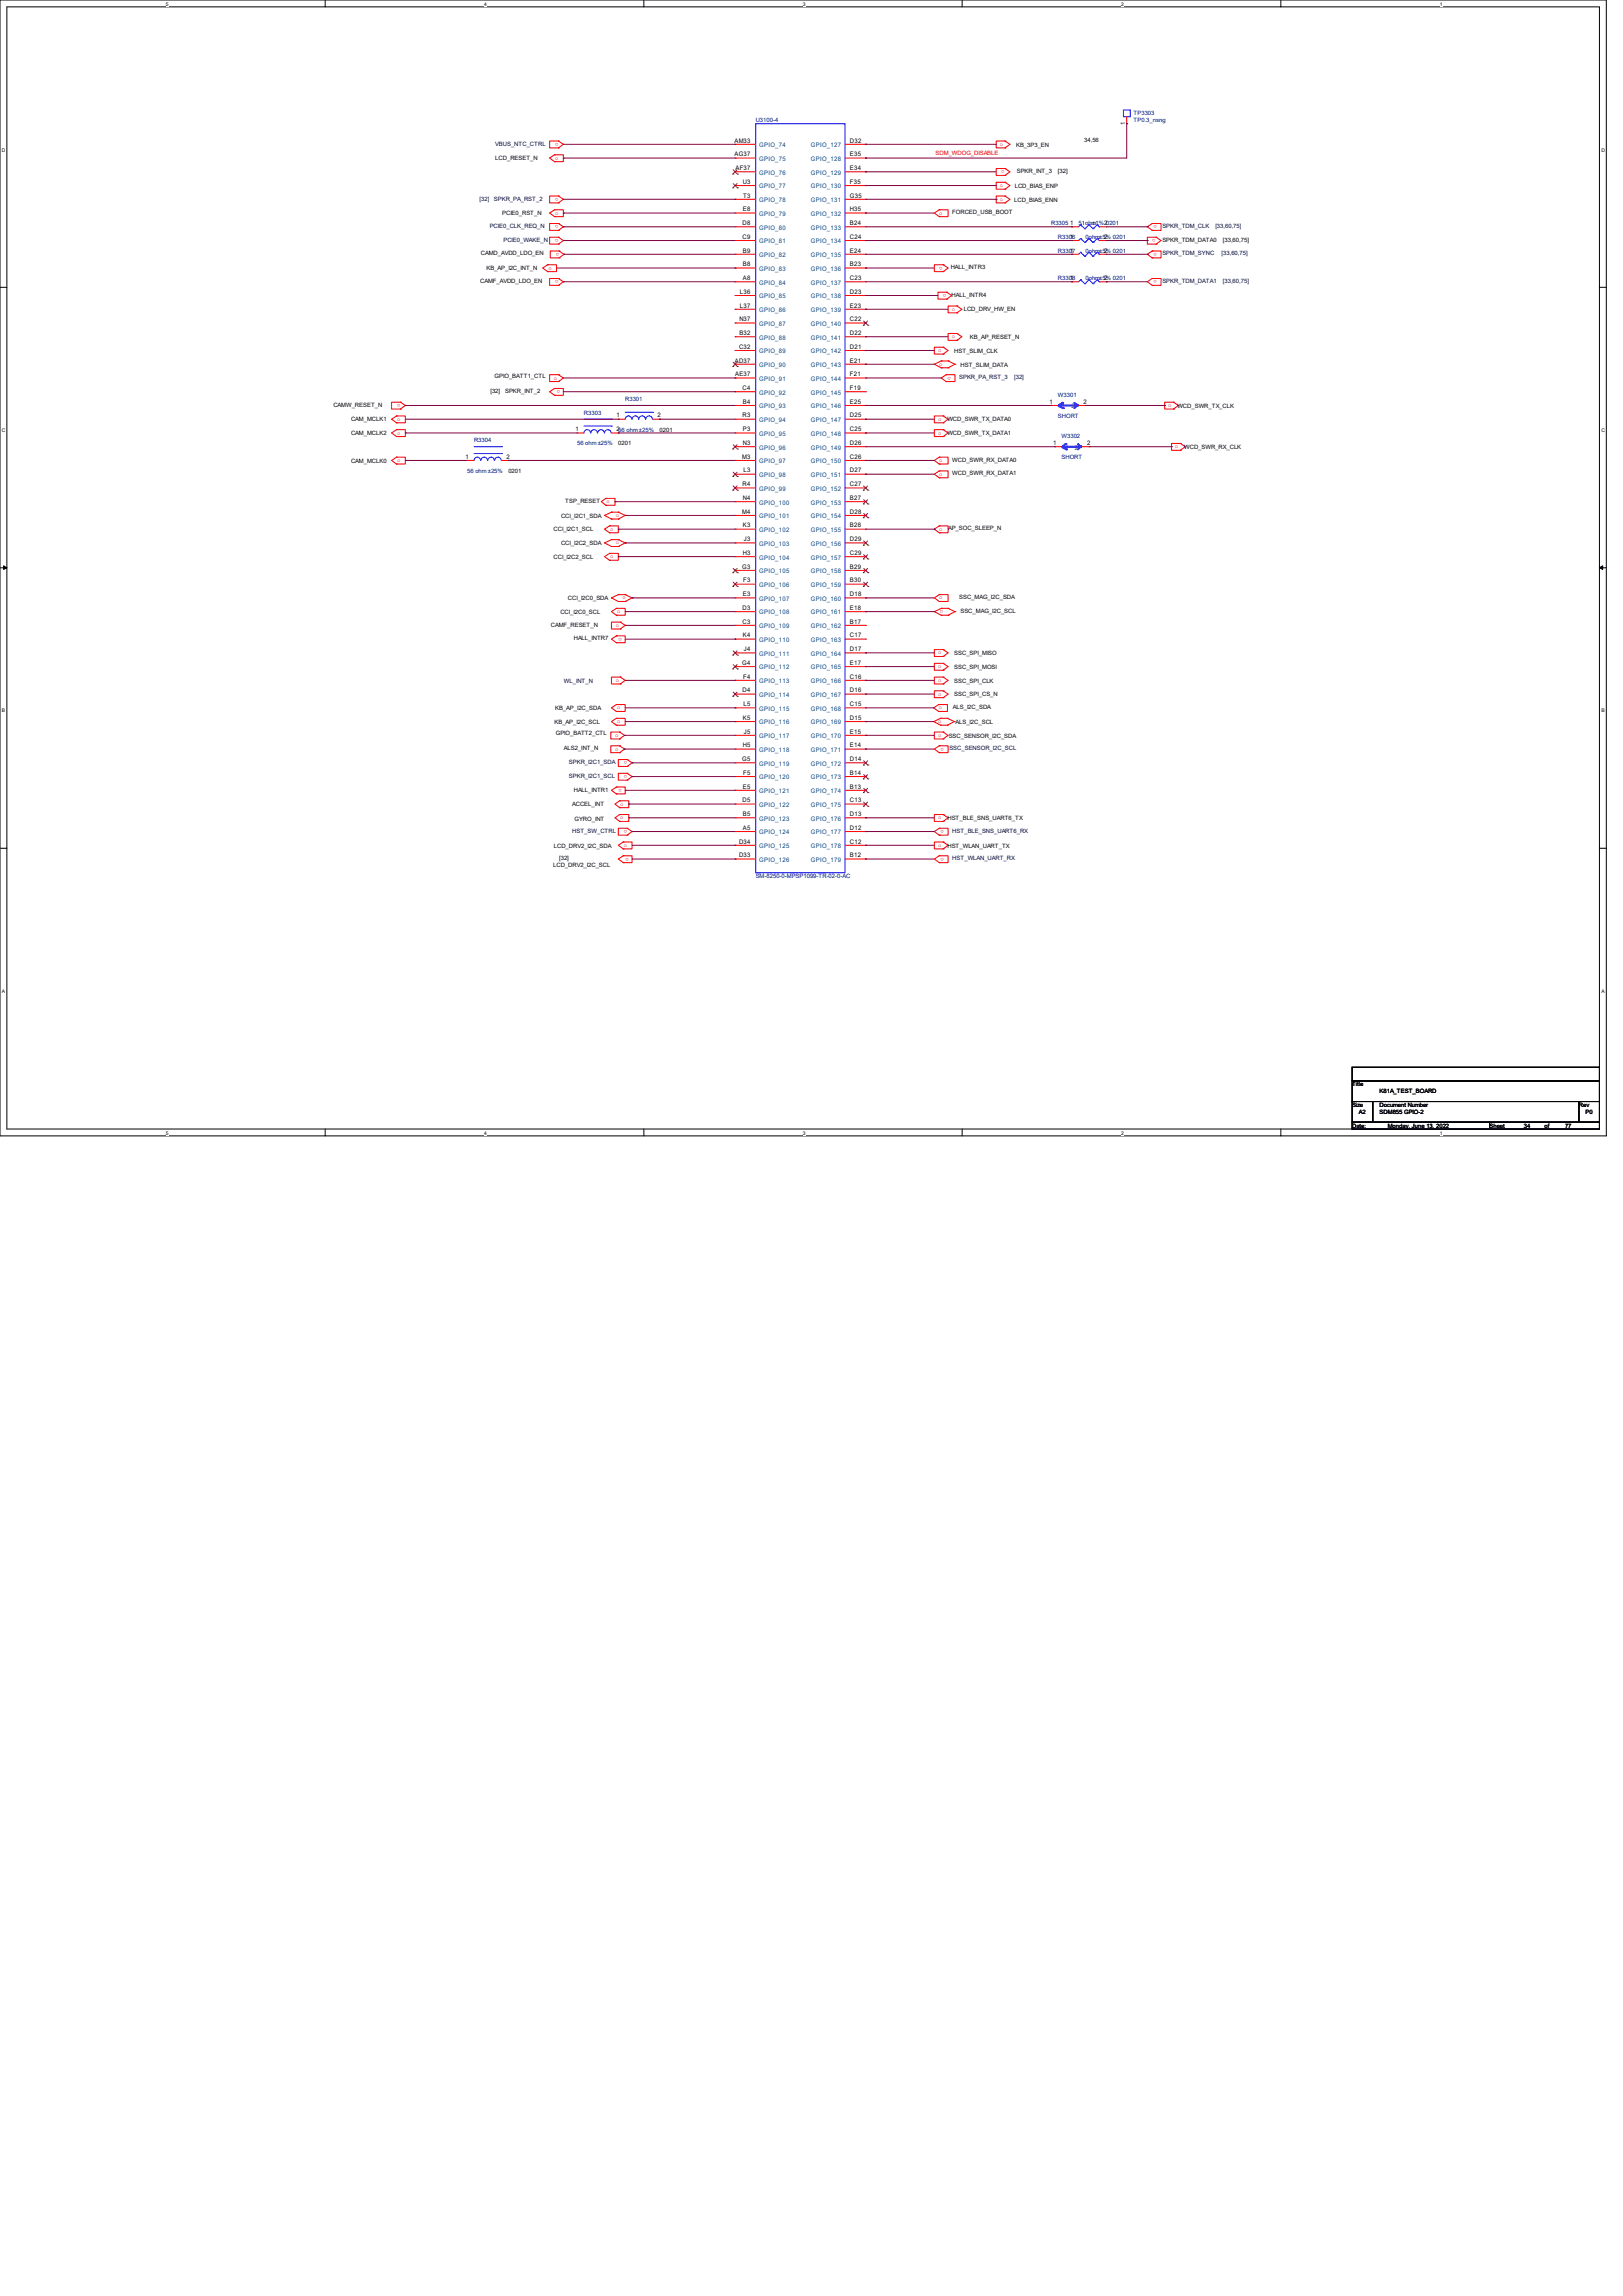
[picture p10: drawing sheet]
<svg xmlns="http://www.w3.org/2000/svg" width="210mm" height="297mm" viewBox="0 0 210 297" stroke-linecap="round" stroke-linejoin="round" font-family="sans-serif">
<defs><g id="words">
<g font-size=".8" fill="#000080">
<text x="97.8" y="15.8">U3100-4</text>
<text x="146.7" y="14.9">TP3303</text>
<text x="146.7" y="15.8">TP0.3_nsng</text>
<text x="136" y="29.2">R3305</text>
<text x="139.6" y="29.2">51ohm</text>
<text x="141.3" y="29.2">±1% 0201</text>
<text x="136.9" y="30.9">R3306</text>
<text x="136.9" y="32.7">R3307</text>
<text x="140.5" y="30.9">0ohm±5% 0201</text>
<text x="140.5" y="32.7">0ohm±5% 0201</text>
<text x="136.9" y="36.3">R3308</text>
<text x="140.5" y="36.3">0ohm±5% 0201</text>
<text x="75.6" y="53.6">R3303</text>
<text x="80.9" y="51.8">R3301</text>
<text x="136.9" y="51.4">W3301</text>
<text x="61.3" y="57.2">R3304</text>
<text x="74.7" y="57.6">56 ohm±25%</text>
<text x="136.9" y="54.1">SHORT</text>
<text x="137.4" y="56.7">W3302</text>
<text x="137.4" y="59.4">SHORT</text>
<text x="60.5" y="61.2">56 ohm±25%</text>
<text x="97.8" y="113.6">SM-8250-0-MPSP1099-TR-02-0-AC</text>
</g>
<g font-size=".8">
<text x="145.6" y="16.2" transform="rotate(-90 145.6 16.2)">1</text>
<text x="64.1" y="20.7">LCD_RESET_N</text>
<text x="95" y="18.4">AM33</text>
<text x="95" y="20.2">AG37</text>
<text x="95.2" y="22">AF37</text>
<text x="96.1" y="23.8">U3</text>
<text x="110" y="18.4">D32</text>
<text x="110" y="20.2">E35</text>
<text x="110" y="22">E34</text>
<text x="110" y="23.8">F35</text>
<text x="131.5" y="19">KB_3P3_EN</text>
<text x="131.6" y="22.4">SPKR_INT_3</text>
<text x="136.9" y="22.4">[32]</text>
<text x="140.3" y="18.3">34,56</text>
<text x="65" y="27.8">PCIE0_RST_N</text>
<text x="96.1" y="29.1">D8</text>
<text x="96.1" y="27.3">E8</text>
<text x="96.2" y="25.6">T3</text>
<text x="110" y="25.6">G35</text>
<text x="110" y="27.3">H35</text>
<text x="110" y="29.1">B24</text>
<text x="123.2" y="27.7">FORCED_USB_BOOT</text>
<text x="131.2" y="26.1">LCD_BIAS_ENN</text>
<text x="131.3" y="24.3">LCD_BIAS_ENP</text>
<text x="138.5" y="29.1">1</text>
<text x="142.9" y="29.1">2</text>
<text x="62.2" y="33.1">CAMD_AVDD_LDO_EN</text>
<text x="62.9" y="35">KB_AP_I2C_INT_N</text>
<text x="96.1" y="30.9">C9</text>
<text x="96.1" y="32.7">B9</text>
<text x="96.1" y="34.4">B8</text>
<text x="110" y="30.9">C24</text>
<text x="110" y="32.7">E24</text>
<text x="110" y="34.4">B23</text>
<text x="123" y="34.8">HALL_INTR3</text>
<text x="138.5" y="30.9">1</text>
<text x="138.5" y="32.7">1</text>
<text x="142.9" y="30.9">2</text>
<text x="142.9" y="32.7">2</text>
<text x="150.4" y="31.3">SPKR_TDM_DATA0</text>
<text x="158.2" y="31.3">[33,60,75]</text>
<text x="62.1" y="36.6">CAMF_AVDD_LDO_EN</text>
<text x="95.7" y="41.6">N37</text>
<text x="95.8" y="38">L36</text>
<text x="95.8" y="39.8">L37</text>
<text x="96.1" y="36.2">A8</text>
<text x="110" y="36.2">C23</text>
<text x="110" y="38">D23</text>
<text x="110" y="39.8">E23</text>
<text x="110" y="41.6">C22</text>
<text x="123.1" y="38.4">HALL_INTR4</text>
<text x="124.7" y="40.3">LCD_DRV_HW_EN</text>
<text x="138.5" y="36.2">1</text>
<text x="142.9" y="36.2">2</text>
<text x="95.1" y="46.9">AD37</text>
<text x="95.6" y="45.1">C32</text>
<text x="95.7" y="43.3">B32</text>
<text x="110" y="43.3">D22</text>
<text x="110" y="45.1">D21</text>
<text x="110" y="46.9">E21</text>
<text x="123.5" y="45.6">HST_SLIM_CLK</text>
<text x="124.3" y="47.5">HST_SLIM_DATA</text>
<text x="125.5" y="43.8">KB_AP_RESET_N</text>
<text x="43.1" y="52.6">CAMW_RESET_N</text>
<text x="63.5" y="50.8">[32]</text>
<text x="64" y="48.9">GPIO_BATT1_CTL</text>
<text x="65.4" y="50.8">SPKR_INT_2</text>
<text x="95.1" y="48.7">AE37</text>
<text x="96.1" y="50.5">C4</text>
<text x="96.1" y="52.2">B4</text>
<text x="110" y="48.7">F21</text>
<text x="110" y="50.5">F19</text>
<text x="110" y="52.2">E25</text>
<text x="135.8" y="52.2">1</text>
<text x="140.2" y="52.2">2</text>
<text x="152.4" y="52.7">WCD_SWR_TX_CLK</text>
<text x="45.4" y="54.5">CAM_MCLK1</text>
<text x="45.4" y="59.9">CAM_MCLK0</text>
<text x="45.4" y="56.3">CAM_MCLK2</text>
<text x="60.2" y="59.3">1</text>
<text x="65.5" y="59.3">2</text>
<text x="74.5" y="55.8">1</text>
<text x="79.8" y="55.8">256 ohm±25%</text>
<text x="79.8" y="54">1</text>
<text x="80" y="57.6">0201</text>
<text x="85.1" y="54">2</text>
<text x="85.3" y="55.8">0201</text>
<text x="96.1" y="59.3">M3</text>
<text x="96.1" y="54">R3</text>
<text x="96.1" y="55.8">P3</text>
<text x="96.1" y="57.6">N3</text>
<text x="110" y="54">D25</text>
<text x="110" y="55.8">C25</text>
<text x="110" y="57.6">D26</text>
<text x="110" y="59.3">C26</text>
<text x="122.6" y="54.5">WCD_SWR_TX_DATA0</text>
<text x="122.6" y="56.3">WCD_SWR_TX_DATA1</text>
<text x="123.2" y="59.7">WCD_SWR_RX_DATA0</text>
<text x="136.3" y="57.6">1</text>
<text x="140.7" y="57.6">2</text>
<text x="153.2" y="58.1">WCD_SWR_RX_CLK</text>
<text x="65.8" y="61.2">0201</text>
<text x="73.2" y="65.1">TSP_RESET</text>
<text x="96.1" y="62.9">R4</text>
<text x="96.1" y="64.7">N4</text>
<text x="96.2" y="61.1">L3</text>
<text x="110" y="61.1">D27</text>
<text x="110" y="62.9">C27</text>
<text x="110" y="64.7">B27</text>
<text x="123.2" y="61.5">WCD_SWR_RX_DATA1</text>
<text x="71.6" y="68.7">CCI_I2C1_SCL</text>
<text x="72.6" y="67">CCI_I2C1_SDA</text>
<text x="72.6" y="70.5">CCI_I2C2_SDA</text>
<text x="96.1" y="66.5">M4</text>
<text x="96.1" y="68.2">K3</text>
<text x="96.1" y="71.8">H3</text>
<text x="96.3" y="70">J3</text>
<text x="110" y="66.5">D28</text>
<text x="110" y="68.2">B28</text>
<text x="110" y="70">D29</text>
<text x="110" y="71.8">C29</text>
<text x="122.7" y="68.6">AP_SOC_SLEEP_N</text>
<text x="71.6" y="72.3">CCI_I2C2_SCL</text>
<text x="73.5" y="77.6">CCI_I2C0_SDA</text>
<text x="96.1" y="73.6">G3</text>
<text x="96.1" y="77.1">E3</text>
<text x="96.2" y="75.3">F3</text>
<text x="110" y="73.6">B29</text>
<text x="110" y="75.3">B30</text>
<text x="110" y="77.1">D18</text>
<text x="124.1" y="77.5">SSC_MAG_I2C_SDA</text>
<text x="71.3" y="81.1">CAMF_RESET_N</text>
<text x="72.5" y="79.4">CCI_I2C0_SCL</text>
<text x="74.3" y="82.8">HALL_INTR7</text>
<text x="96.1" y="78.9">D3</text>
<text x="96.1" y="80.7">C3</text>
<text x="96.1" y="82.5">K4</text>
<text x="110" y="78.9">E18</text>
<text x="110" y="80.7">B17</text>
<text x="110" y="82.5">C17</text>
<text x="124.3" y="79.3">SSC_MAG_I2C_SCL</text>
<text x="96.1" y="86">G4</text>
<text x="96.1" y="89.6">D4</text>
<text x="96.2" y="87.8">F4</text>
<text x="96.3" y="84.2">J4</text>
<text x="110" y="84.2">D17</text>
<text x="110" y="86">E17</text>
<text x="110" y="87.8">C16</text>
<text x="110" y="89.6">D16</text>
<text x="123.5" y="84.7">SSC_SPI_MISO</text>
<text x="123.5" y="86.5">SSC_SPI_MOSI</text>
<text x="123.5" y="88.3">SSC_SPI_CLK</text>
<text x="71.8" y="93.6">KB_AP_I2C_SCL</text>
<text x="71.8" y="91.9">KB_AP_I2C_SDA</text>
<text x="71.9" y="95.1">GPIO_BATT2_CTL</text>
<text x="96.1" y="93.1">K5</text>
<text x="96.2" y="91.3">L5</text>
<text x="96.3" y="94.9">J5</text>
<text x="110" y="91.3">C15</text>
<text x="110" y="93.1">D15</text>
<text x="110" y="94.9">E15</text>
<text x="122.8" y="95.4">SSC_SENSOR_I2C_SDA</text>
<text x="123.3" y="91.7">ALS_I2C_SDA</text>
<text x="123.5" y="90.1">SSC_SPI_CS_N</text>
<text x="123.7" y="93.6">ALS_I2C_SCL</text>
<text x="73" y="97.1">ALS2_INT_N</text>
<text x="96.1" y="98.5">G5</text>
<text x="96.1" y="96.7">H5</text>
<text x="96.2" y="100.2">F5</text>
<text x="110" y="96.7">E14</text>
<text x="110" y="98.5">D14</text>
<text x="110" y="100.2">B14</text>
<text x="74" y="104.3">ACCEL_INT</text>
<text x="74.3" y="102.4">HALL_INTR1</text>
<text x="74.3" y="106.2">GYRO_INT</text>
<text x="96.1" y="103.8">D5</text>
<text x="96.1" y="102">E5</text>
<text x="96.1" y="105.6">B5</text>
<text x="96.1" y="107.3">A5</text>
<text x="110" y="102">B13</text>
<text x="110" y="103.8">C13</text>
<text x="110" y="105.6">D13</text>
<text x="110" y="107.3">D12</text>
<text x="122.6" y="106.1">HST_BLE_SNS_UART6_TX</text>
<text x="71.6" y="112.2">LCD_DRV2_I2C_SCL</text>
<text x="71.7" y="109.6">LCD_DRV2_I2C_SDA</text>
<text x="72.3" y="111.3">[32]</text>
<text x="95.6" y="109.1">D34</text>
<text x="95.6" y="110.9">D33</text>
<text x="110" y="109.1">C12</text>
<text x="110" y="110.9">B12</text>
<text x="122.6" y="109.6">HST_WLAN_UART_TX</text>
<text x="175" y="140.5">Title</text>
<text x="175" y="143.2">Size</text>
<text x="178.5" y="143.2">Document Number</text>
<text x="178.5" y="141.4">K81A_TEST_BOARD</text>
<text x="204.3" y="143.2">Rev</text>
<text x="175" y="145.9">Date:</text>
<text x="175.8" y="144.1">A2</text>
<text x="178.5" y="144.1">SDM855 GPIO-2</text>
<text x="179.6" y="145.9">Monday, June 13, 2022</text>
<text x="192.7" y="145.9">Sheet</text>
<text x="197.2" y="145.9">34</text>
<text x="199.9" y="145.9">of</text>
<text x="202.5" y="145.9">77</text>
<text x="205.2" y="144.1">P0</text>
</g>
<g font-size=".8" fill="#000040">
<text x="64.1" y="18.8">VBUS_NTC_CTRL</text>
<text x="62.1" y="25.9">[32]</text>
<text x="63.4" y="29.5">PCIE0_CLK_REQ_N</text>
<text x="63.9" y="25.9">SPKR_PA_RST_2</text>
<text x="150.4" y="29.5">SPKR_TDM_CLK</text>
<text x="157.3" y="29.5">[33,60,75]</text>
<text x="65.1" y="31.3">PCIE0_WAKE_N</text>
<text x="150.4" y="33.1">SPKR_TDM_SYNC</text>
<text x="158.1" y="33.1">[33,60,75]</text>
<text x="150.4" y="36.6">SPKR_TDM_DATA1</text>
<text x="158.2" y="36.6">[33,60,75]</text>
<text x="124.1" y="49.1">SPKR_PA_RST_3</text>
<text x="131.2" y="49.1">[32]</text>
<text x="73" y="88.3">WL_INT_N</text>
<text x="73.6" y="98.8">SPKR_I2C1_SDA</text>
<text x="73.6" y="100.6">SPKR_I2C1_SCL</text>
<text x="122.8" y="97.1">SSC_SENSOR_I2C_SCL</text>
<text x="74" y="107.7">HST_SW_CTRL</text>
<text x="123.2" y="107.7">HST_BLE_SNS_UART6_RX</text>
<text x="123.2" y="111.3">HST_WLAN_UART_RX</text>
</g>
<g font-size=".8" fill="#f00">
<text x="71.8" y="20.6">o</text>
<text x="72.3" y="18.5" transform="rotate(-180 72.3 18.5)">o</text>
<text x="121.1" y="20.1">SDM_WDOG_DISABLE</text>
<text x="129.4" y="18.9">o</text>
<text x="130" y="22" transform="rotate(-180 130 22)">o</text>
<text x="71.8" y="27.8">o</text>
<text x="72.3" y="29.2" transform="rotate(-180 72.3 29.2)">o</text>
<text x="72.3" y="25.6" transform="rotate(-180 72.3 25.6)">o</text>
<text x="121.5" y="27.8">o</text>
<text x="129.4" y="24.2">o</text>
<text x="129.4" y="26">o</text>
<text x="149.7" y="29.2" transform="rotate(-180 149.7 29.2)">o</text>
<text x="71" y="34.9">o</text>
<text x="72.3" y="30.9" transform="rotate(-180 72.3 30.9)">o</text>
<text x="72.4" y="32.7" transform="rotate(-180 72.4 32.7)">o</text>
<text x="122" y="34.5" transform="rotate(-180 122 34.5)">o</text>
<text x="149.5" y="30.9" transform="rotate(-180 149.5 30.9)">o</text>
<text x="149.7" y="32.7" transform="rotate(-180 149.7 32.7)">o</text>
<text x="72.3" y="36.3" transform="rotate(-180 72.3 36.3)">o</text>
<text x="122.4" y="38" transform="rotate(-180 122.4 38)">o</text>
<text x="123.2" y="40.2">o</text>
<text x="149.7" y="36.3" transform="rotate(-180 149.7 36.3)">o</text>
<text x="121.4" y="45.5">o</text>
<text x="121.5" y="47.3">o</text>
<text x="123.2" y="43.8">o</text>
<text x="51.8" y="52.3" transform="rotate(-180 51.8 52.3)">o</text>
<text x="71.7" y="49.1">o</text>
<text x="72.5" y="50.5" transform="rotate(-180 72.5 50.5)">o</text>
<text x="123" y="48.7" transform="rotate(-180 123 48.7)">o</text>
<text x="151.1" y="52.7">o</text>
<text x="51.4" y="54.4">o</text>
<text x="51.4" y="59.8">o</text>
<text x="51.4" y="56.2">o</text>
<text x="121.4" y="54.4">o</text>
<text x="121.4" y="56.2">o</text>
<text x="121.5" y="59.8">o</text>
<text x="152" y="58">o</text>
<text x="78.5" y="65.1">o</text>
<text x="121.5" y="61.5">o</text>
<text x="79" y="68.7">o</text>
<text x="79.7" y="66.9">o</text>
<text x="79.7" y="70.4">o</text>
<text x="121.5" y="68.7">o</text>
<text x="79" y="72.2">o</text>
<text x="80.6" y="77.5">o</text>
<text x="121.5" y="77.5">o</text>
<text x="79.7" y="81.1">o</text>
<text x="79.8" y="79.3">o</text>
<text x="80.5" y="82.5" transform="rotate(-180 80.5 82.5)">o</text>
<text x="122.1" y="78.9" transform="rotate(-180 122.1 78.9)">o</text>
<text x="79.7" y="88.2">o</text>
<text x="121.4" y="84.7">o</text>
<text x="121.4" y="86.4">o</text>
<text x="121.4" y="88.2">o</text>
<text x="121.4" y="90">o</text>
<text x="79.6" y="95.3">o</text>
<text x="79.8" y="93.5">o</text>
<text x="79.8" y="91.8">o</text>
<text x="121.4" y="95.3">o</text>
<text x="121.4" y="93.5">o</text>
<text x="121.5" y="91.8">o</text>
<text x="79.6" y="97.1">o</text>
<text x="81.2" y="98.5" transform="rotate(-180 81.2 98.5)">o</text>
<text x="81.2" y="100.3" transform="rotate(-180 81.2 100.3)">o</text>
<text x="122.1" y="96.7" transform="rotate(-180 122.1 96.7)">o</text>
<text x="80.3" y="104.2">o</text>
<text x="80.3" y="106">o</text>
<text x="80.5" y="102.1" transform="rotate(-180 80.5 102.1)">o</text>
<text x="81.2" y="107.4" transform="rotate(-180 81.2 107.4)">o</text>
<text x="121.4" y="106">o</text>
<text x="122.1" y="107.4" transform="rotate(-180 122.1 107.4)">o</text>
<text x="80.7" y="109.6">o</text>
<text x="81.4" y="110.9" transform="rotate(-180 81.4 110.9)">o</text>
<text x="121.4" y="109.6">o</text>
<text x="122.1" y="110.9" transform="rotate(-180 122.1 110.9)">o</text>
</g>
<g font-size=".8" fill="#004080">
<text x="98.3" y="19">GPIO_74</text>
<text x="98.3" y="20.8">GPIO_75</text>
<text x="98.3" y="22.6">GPIO_76</text>
<text x="104.9" y="19">GPIO_127</text>
<text x="104.9" y="20.8">GPIO_128</text>
<text x="104.9" y="22.6">GPIO_129</text>
<text x="98.3" y="24.4">GPIO_77</text>
<text x="98.3" y="26.2">GPIO_78</text>
<text x="98.3" y="27.9">GPIO_79</text>
<text x="98.3" y="29.7">GPIO_80</text>
<text x="104.9" y="24.4">GPIO_130</text>
<text x="104.9" y="26.2">GPIO_131</text>
<text x="104.9" y="27.9">GPIO_132</text>
<text x="104.9" y="29.7">GPIO_133</text>
<text x="98.3" y="31.5">GPIO_81</text>
<text x="98.3" y="33.3">GPIO_82</text>
<text x="98.3" y="35">GPIO_83</text>
<text x="104.9" y="31.5">GPIO_134</text>
<text x="104.9" y="33.3">GPIO_135</text>
<text x="104.9" y="35">GPIO_136</text>
<text x="98.3" y="36.8">GPIO_84</text>
<text x="98.3" y="38.6">GPIO_85</text>
<text x="98.3" y="40.4">GPIO_86</text>
<text x="104.9" y="36.8">GPIO_137</text>
<text x="104.9" y="38.6">GPIO_138</text>
<text x="104.9" y="40.4">GPIO_139</text>
<text x="98.3" y="42.2">GPIO_87</text>
<text x="98.3" y="43.9">GPIO_88</text>
<text x="98.3" y="45.7">GPIO_89</text>
<text x="98.3" y="47.5">GPIO_90</text>
<text x="104.9" y="42.2">GPIO_140</text>
<text x="104.9" y="43.9">GPIO_141</text>
<text x="104.9" y="45.7">GPIO_142</text>
<text x="104.9" y="47.5">GPIO_143</text>
<text x="98.3" y="49.3">GPIO_91</text>
<text x="98.3" y="51">GPIO_92</text>
<text x="98.3" y="52.8">GPIO_93</text>
<text x="104.9" y="49.3">GPIO_144</text>
<text x="104.9" y="51">GPIO_145</text>
<text x="104.9" y="52.8">GPIO_146</text>
<text x="137.4" y="52.8">1</text>
<text x="138.6" y="52.8">2</text>
<text x="98.3" y="54.6">GPIO_94</text>
<text x="98.3" y="56.4">GPIO_95</text>
<text x="98.3" y="58.2">GPIO_96</text>
<text x="98.3" y="59.9">GPIO_97</text>
<text x="104.9" y="54.6">GPIO_147</text>
<text x="104.9" y="56.4">GPIO_148</text>
<text x="104.9" y="58.2">GPIO_149</text>
<text x="104.9" y="59.9">GPIO_150</text>
<text x="137.8" y="58.2">1</text>
<text x="139.1" y="58.2">2</text>
<text x="98.3" y="61.7">GPIO_98</text>
<text x="98.3" y="63.5">GPIO_99</text>
<text x="98.3" y="65.3">GPIO_100</text>
<text x="104.9" y="61.7">GPIO_151</text>
<text x="104.9" y="63.5">GPIO_152</text>
<text x="104.9" y="65.3">GPIO_153</text>
<text x="98.3" y="67">GPIO_101</text>
<text x="98.3" y="68.8">GPIO_102</text>
<text x="98.3" y="70.6">GPIO_103</text>
<text x="104.9" y="67">GPIO_154</text>
<text x="104.9" y="68.8">GPIO_155</text>
<text x="104.9" y="70.6">GPIO_156</text>
<text x="98.3" y="72.4">GPIO_104</text>
<text x="98.3" y="74.2">GPIO_105</text>
<text x="98.3" y="75.9">GPIO_106</text>
<text x="98.3" y="77.7">GPIO_107</text>
<text x="104.9" y="72.4">GPIO_157</text>
<text x="104.9" y="74.2">GPIO_158</text>
<text x="104.9" y="75.9">GPIO_159</text>
<text x="104.9" y="77.7">GPIO_160</text>
<text x="98.3" y="79.5">GPIO_108</text>
<text x="98.3" y="81.3">GPIO_109</text>
<text x="98.3" y="83">GPIO_110</text>
<text x="104.9" y="79.5">GPIO_161</text>
<text x="104.9" y="81.3">GPIO_162</text>
<text x="104.9" y="83">GPIO_163</text>
<text x="98.3" y="84.8">GPIO_111</text>
<text x="98.3" y="86.6">GPIO_112</text>
<text x="98.3" y="88.4">GPIO_113</text>
<text x="104.9" y="84.8">GPIO_164</text>
<text x="104.9" y="86.6">GPIO_165</text>
<text x="104.9" y="88.4">GPIO_166</text>
<text x="98.3" y="90.2">GPIO_114</text>
<text x="98.3" y="91.9">GPIO_115</text>
<text x="98.3" y="93.7">GPIO_116</text>
<text x="98.3" y="95.5">GPIO_117</text>
<text x="104.9" y="90.2">GPIO_167</text>
<text x="104.9" y="91.9">GPIO_168</text>
<text x="104.9" y="93.7">GPIO_169</text>
<text x="104.9" y="95.5">GPIO_170</text>
<text x="98.3" y="97.3">GPIO_118</text>
<text x="98.3" y="99">GPIO_119</text>
<text x="98.3" y="100.8">GPIO_120</text>
<text x="104.9" y="97.3">GPIO_171</text>
<text x="104.9" y="99">GPIO_172</text>
<text x="104.9" y="100.8">GPIO_173</text>
<text x="98.3" y="102.6">GPIO_121</text>
<text x="98.3" y="104.4">GPIO_122</text>
<text x="98.3" y="106.2">GPIO_123</text>
<text x="98.3" y="107.9">GPIO_124</text>
<text x="104.9" y="102.6">GPIO_174</text>
<text x="104.9" y="104.4">GPIO_175</text>
<text x="104.9" y="106.2">GPIO_176</text>
<text x="104.9" y="107.9">GPIO_177</text>
<text x="98.3" y="109.7">GPIO_125</text>
<text x="98.3" y="111.5">GPIO_126</text>
<text x="104.9" y="109.7">GPIO_178</text>
<text x="104.9" y="111.5">GPIO_179</text>
</g>
<g font-size=".6">
<text x="21.5" y=".7">5</text>
<text x="62.7" y=".7">4</text>
<text x="103.9" y=".7">3</text>
<text x="145.1" y=".7">2</text>
<text x="186.3" y=".7">1</text>
<text x=".3" y="19.6">D</text>
<text x="207.2" y="19.6">D</text>
<text x=".3" y="55.9">C</text>
<text x="207.2" y="55.9">C</text>
<text x=".3" y="92.2">B</text>
<text x="207.2" y="92.2">B</text>
<text x=".3" y="128.4">A</text>
<text x="207.2" y="128.4">A</text>
<text x="21.5" y="146.8">5</text>
<text x="62.7" y="146.8">4</text>
<text x="103.9" y="146.8">3</text>
<text x="145.1" y="146.8">2</text>
<text x="186.3" y="146.8">1</text>
</g>
</g></defs>
<path d="M0 0h207.9v146.9h-207.9zM.9 .9h206.1v145.1h-206.1z" fill="none" stroke="#000" stroke-width=".13"/>
<g fill="#fff">
<path d="M21.5 .1h.3v.7h-.3z"/>
<path d="M21.5 146.2h.3v.7h-.3z"/>
</g>
<path d="M42.1 0v.9M42.1 146v.9" fill="none" stroke="#000" stroke-width=".13"/>
<g fill="#fff">
<path d="M62.7 .1h.3v.7h-.3z"/>
<path d="M62.7 146.2h.3v.7h-.3z"/>
</g>
<path d="M83.3 0v.9M83.3 146v.9" fill="none" stroke="#000" stroke-width=".13"/>
<g fill="#fff">
<path d="M103.9 .1h.3v.7h-.3z"/>
<path d="M103.9 146.2h.3v.7h-.3z"/>
</g>
<path d="M124.5 0v.9M124.5 146v.9" fill="none" stroke="#000" stroke-width=".13"/>
<g fill="#fff">
<path d="M145.1 .1h.3v.7h-.3z"/>
<path d="M145.1 146.2h.3v.7h-.3z"/>
</g>
<path d="M165.7 0v.9M165.7 146v.9" fill="none" stroke="#000" stroke-width=".13"/>
<g fill="#fff">
<path d="M186.3 .1h.3v.7h-.3z"/>
<path d="M186.3 146.2h.3v.7h-.3z"/>
<path d="M.3 19h.4v.7h-.4z"/>
<path d="M207.2 19h.5v.7h-.5z"/>
<path d="M.3 55.3h.4v.7h-.4z"/>
<path d="M207.2 55.3h.5v.7h-.5z"/>
</g>
<path d="M0 37.2h.9M207 37.2h.9" fill="none" stroke="#000" stroke-width=".13"/>
<g fill="#fff">
<path d="M.3 91.6h.4v.7h-.4z"/>
<path d="M207.2 91.6h.4v.7h-.4z"/>
</g>
<path d="M0 73.4h.9M207 73.4h.9" fill="none" stroke="#000" stroke-width=".13"/>
<path d="M.5 73.2l.4 .2-.4 .3zM207 73.4l.4-.2v.5z" fill="#000" stroke="#000" stroke-width=".13"/>
<g fill="#fff">
<path d="M.3 127.8h.3v.8h-.3z"/>
<path d="M207.2 127.8h.4v.8h-.4z"/>
</g>
<path d="M0 109.7h.9M207 109.7h.9M175 138h32v1.8h-32zM175 139.8h32v2.7h-32zM175 142.5h2.6v2.7h-2.6zM175 145.2h17.7v.9h-17.7zM177.6 142.5h26.7v2.7h-26.7zM192.7 145.2h14.3v.9h-14.3zM204.3 142.5h2.7v2.7h-2.7z" fill="none" stroke="#000" stroke-width=".13"/>
<g fill="none" stroke="#f00" stroke-width=".13">
<path d="M72.3 19.1h.1M72.3 18.2h.1M72.3 18.2h-1.2v.9h1.2M72.3 18.2l.6 .5-.6 .4M95.1 18.7h.1M95.1 18.7h2.7M109.3 18.7h2.7M112 18.7h.1M130 18.2h.1M130 19.1h.1M130 18.2h-1.1v.9h1.1M130 18.2l.7 .5-.7 .4"/>
<path d="M145.8 16h.1M145.8 15.1v.9M70.9 34.2h.1M70.9 35.1h.1M70.9 34.2h1.1v.9h-1.1M70.9 34.2l-.7 .5 .7 .4M71.8 27.1h.1M71.8 28h.1M71.8 27.1h1.1v.9h-1.1M71.8 20h.1M71.8 20.9h.1M71.8 20h1.1v.9h-1.1"/>
<path d="M71.8 27.1l-.7 .5 .7 .4M71.8 20l-.7 .4 .7 .5M72.3 29.8h.1M72.3 28.9h.1M72.3 28.9h-1.2v.9h1.2M72.3 31.6h.1M72.3 30.7h.1M72.3 30.7h-1.2v.9h1.2M72.3 26.2h.1M72.3 25.4h.1M72.3 25.4h-1.2v.8h1.2M72.3 36.9h.1"/>
<path d="M72.3 36h.1M72.3 36h-1.2v.9h1.2M72.3 28.9l.6 .4-.6 .5M72.3 30.7l.6 .4-.6 .5M72.3 25.4l.6 .4-.6 .4M72.3 36l.6 .4-.6 .5M72.3 33.4h.1M72.3 32.5h.1M72.3 32.5h-1.1v.9h1.1M72.3 32.5l.7 .4-.7 .5M95.1 20.4h.1M95.1 22.2h.1"/>
<path d="M95.1 24h.1M95.1 25.8h.1M95.1 27.6h.1M95.1 29.3h.1M95.1 31.1h.1M95.1 32.9h.1M95.1 34.7h.1M95.1 36.4h.1M95.1 38.2h.1M95.1 36.4h2.7M95.1 31.1h2.7M95.1 29.3h2.7"/>
<path d="M95.1 20.4h2.7M95.1 22.2h2.7M95.1 24h2.7M95.1 25.8h2.7M95.1 27.6h2.7M95.1 32.9h2.7M95.1 34.7h2.7M95.1 38.2h2.7M109.3 36.4h2.7M109.3 31.1h2.7M109.3 29.3h2.7M109.3 20.4h2.7"/>
<path d="M109.3 22.2h2.7M109.3 24h2.7M109.3 25.8h2.7M109.3 27.6h2.7M109.3 32.9h2.7M109.3 34.7h2.7M109.3 38.2h2.7M112 20.4h.1M112 22.2h.1M112 24h.1M112 25.8h.1M112 27.6h.1"/>
<path d="M112 29.3h.1M112 31.1h.1M112 32.9h.1M112 34.7h.1M112 36.4h.1M112 38.2h.1M121.5 27.1h.1M121.5 28h.1M121.5 27.1h1.2v.9h-1.2M121.5 27.1l-.6 .5 .6 .4M122 35.1h.1M122 34.2h.1"/>
<path d="M122 34.2h-1.1v.9h1.1M122 34.2l.7 .5-.7 .4M122.5 38.7h.1M122.5 37.8h.1M122.5 37.8h-1.1v.9h1.1M122.5 37.8l.6 .4-.6 .5M123.8 39.6h.1M123.8 39.6h-1.1v.9h1.1M123.8 39.6l.7 .4-.7 .5M130 23.6h.1M130 24.5h.1M130 23.6h-1.1v.9h1.1"/>
<path d="M130 25.4h.1M130 26.2h.1M130 25.4h-1.1v.8h1.1M130 22.7h.1M130 21.8h.1M130 21.8h-1.1v.9h1.1M130 23.6l.7 .4-.7 .5M130 25.4l.7 .4-.7 .4M130 21.8l.7 .4-.7 .5M138.7 36.4h.1M138.7 31.1h.1M138.7 29.3h.1"/>
<path d="M138.7 32.9h.1M138.7 36.4h.9M138.7 31.1h.9M138.7 29.3h.9M138.7 32.9h.9M142.2 36.4h.9M142.2 31.1h.9M142.2 29.3h.9M142.2 32.9h.9M143.1 36.4h.1M143.1 31.1h.1M143.1 29.3h.1"/>
<path d="M143.1 32.9h.1M149.1 36.9h.1M149.1 36h.1M149.1 36h1.1v.9h-1.1M149.1 33.4h.1M149.1 32.5h.1M149.1 32.5h1.1v.9h-1.1M149.1 29.8h.1M149.1 28.9h.1M149.1 28.9h1.1v.9h-1.1M149.1 36l-.6 .4 .6 .5M149.1 32.5l-.6 .4 .6 .5"/>
<path d="M149.1 28.9l-.6 .4 .6 .5M149.6 31.6h.1M149.6 30.7h.1M149.6 30.7h-1.1v.9h1.1M149.6 30.7l.6 .4-.6 .5M51.3 53.8h.1M51.3 54.7h.1M51.3 53.8h1.2v.9h-1.2M51.3 59.1h.1M51.3 59.1h1.2v.9h-1.2M51.3 55.6h.1M51.3 56.5h.1"/>
<path d="M51.3 55.6h1.2v.9h-1.2M51.3 53.8l-.6 .4 .6 .5M51.3 59.1l-.6 .5 .6 .4M51.3 55.6l-.6 .4 .6 .5M51.8 52.9h.1M51.8 52h.1M51.8 52h-1.1v.9h1.1M51.8 52l.7 .5-.7 .4M60.5 59.6h.1M60.5 59.6h.8M64.9 59.6h.9M65.8 59.6h.1"/>
<path d="M71.8 51.1h.1M71.8 50.2h.1M71.8 50.2h1.1v.9h-1.1M71.8 50.2l-.7 .5 .7 .4M72.3 48.5h.1M72.3 49.4h.1M72.3 48.5h-1.2v.9h1.2M72.3 48.5l.6 .4-.6 .5M74.7 56h.1M74.7 56h.9M79.1 56h.9M80 56h.1"/>
<path d="M80 54.2h.1M80 54.2h.9M84.5 54.2h.8M85.3 54.2h.1M95.1 40h.1M95.1 41.8h.1M95.1 43.6h.1M95.1 45.3h.1M95.1 47.1h.1M95.1 48.9h.1M95.1 50.7h.1M95.1 52.5h.1"/>
<path d="M95.1 54.2h.1M95.1 56h.1M95.1 57.8h.1M95.1 59.6h.1M95.1 56h2.7M95.1 54.2h2.7M95.1 59.6h2.7M95.1 52.5h2.7M95.1 57.8h2.7M95.1 40h2.7M95.1 41.8h2.7M95.1 43.6h2.7"/>
<path d="M95.1 45.3h2.7M95.1 47.1h2.7M95.1 48.9h2.7M95.1 50.7h2.7M109.3 56h2.7M109.3 54.2h2.7M109.3 59.6h2.7M109.3 52.5h2.7M109.3 57.8h2.7M109.3 40h2.7M109.3 41.8h2.7M109.3 43.6h2.7"/>
<path d="M109.3 45.3h2.7M109.3 47.1h2.7M109.3 48.9h2.7M109.3 50.7h2.7M112 40h.1M112 41.8h.1M112 43.6h.1M112 45.3h.1M112 47.1h.1M112 48.9h.1M112 50.7h.1M112 52.5h.1"/>
<path d="M112 54.2h.1M112 56h.1M112 57.8h.1M112 59.6h.1M120.9 47.1h.1M120.9 47.1l.9 .5M121.5 59.1h.1M121.5 59.1h1.2v.9h-1.2M121.5 59.1l-.6 .5 .6 .4M121.8 46.7h.1M121.8 47.6h.1M121.8 46.7l-.9 .4"/>
<path d="M121.8 46.7h.9M121.8 47.6h.9M122 44.9h.1M122 45.8h.1M122 44.9h-1.1v.9h1.1M122 53.8h.1M122 54.7h.1M122 53.8h-1.1v.9h1.1M122 55.6h.1M122 56.5h.1M122 55.6h-1.1v.9h1.1M122 44.9l.7 .4-.7 .5"/>
<path d="M122 53.8l.7 .4-.7 .5M122 55.6l.7 .4-.7 .5M122.4 49.4h.1M122.4 48.5h.1M122.4 48.5h1.2v.9h-1.2M122.4 48.5l-.6 .4 .6 .5M122.7 46.7h.1M122.7 47.6h.1M122.7 46.7l.9 .4M123.6 47.1h.1M123.6 47.1l-.9 .5M123.8 40.5h.1"/>
<path d="M123.8 43.1h.1M123.8 44h.1M123.8 43.1h-1.1v.9h1.1M123.8 43.1l.7 .5-.7 .4M136 52.5h.1M136 52.5h.9M136.5 57.8h.1M136.5 57.8h.9M139.6 52.5h.9M140 57.8h.9M140.5 52.5h.1M140.9 57.8h.1"/>
<path d="M151.8 52h.1M151.8 52.9h.1M151.8 52h-1.1v.9h1.1M151.8 52l.7 .5-.7 .4M152.7 57.4h.1M152.7 58.3h.1M152.7 57.4h-1.1v.9h1.1M152.7 57.4l.7 .4-.7 .5M51.3 60h.1M78.2 66.7h.1M78.2 70.2h.1M78.2 66.7l.9 .4"/>
<path d="M78.2 70.2l.9 .5M78.4 64.5h.1M78.4 65.4h.1M78.4 64.5h1.2v.9h-1.2M78.4 64.5l-.6 .4 .6 .5M78.9 68h.1M78.9 68.9h.1M78.9 68h1.1v.9h-1.1M78.9 71.6h.1M78.9 72.5h.1M78.9 71.6h1.1v.9h-1.1M78.9 68l-.7 .5 .7 .4"/>
<path d="M78.9 71.6l-.7 .4 .7 .5M79.1 77.3h.1M79.1 66.3h.1M79.1 67.1h.1M79.1 69.8h.1M79.1 70.7h.1M79.1 77.3l.9 .5M79.1 66.3h.9M79.1 66.3l-.9 .4M79.1 67.1h.9M79.1 69.8h.9M79.1 69.8l-.9 .4"/>
<path d="M79.1 70.7h.9M79.8 78.7h.1M79.8 79.6h.1M79.8 78.7h1.1v.9h-1.1M79.8 78.7l-.7 .4 .7 .5M80 76.9h.1M80 77.8h.1M80 66.3h.1M80 67.1h.1M80 69.8h.1M80 70.7h.1M80 76.9h.9"/>
<path d="M80 76.9l-.9 .4M80 77.8h.9M80 66.3l.9 .4M80 69.8l.9 .4M80.9 76.9h.1M80.9 77.8h.1M80.9 66.7h.1M80.9 70.2h.1M80.9 76.9l.9 .4M80.9 66.7l-.9 .4M80.9 70.2l-.9 .5M81.8 77.3h.1"/>
<path d="M81.8 77.3l-.9 .5M95.1 61.3h.1M95.1 63.1h.1M95.1 64.9h.1M95.1 66.7h.1M95.1 68.5h.1M95.1 70.2h.1M95.1 72h.1M95.1 73.8h.1M95.1 75.6h.1M95.1 77.3h.1M95.1 79.1h.1"/>
<path d="M95.1 61.3h2.7M95.1 63.1h2.7M95.1 64.9h2.7M95.1 66.7h2.7M95.1 68.5h2.7M95.1 70.2h2.7M95.1 72h2.7M95.1 73.8h2.7M95.1 75.6h2.7M95.1 77.3h2.7M95.1 79.1h2.7M109.3 61.3h2.7"/>
<path d="M109.3 63.1h2.7M109.3 64.9h2.7M109.3 66.7h2.7M109.3 68.5h2.7M109.3 70.2h2.7M109.3 72h2.7M109.3 73.8h2.7M109.3 75.6h2.7M109.3 77.3h2.7M109.3 79.1h2.7M112 61.3h.1M112 63.1h.1"/>
<path d="M112 64.9h.1M112 66.7h.1M112 68.5h.1M112 70.2h.1M112 72h.1M112 73.8h.1M112 75.6h.1M112 77.3h.1M112 79.1h.1M120.9 79.1h.1M120.9 79.1l.9 .5M121.5 60h.1"/>
<path d="M121.5 60.9h.1M121.5 61.8h.1M121.5 60.9h1.2v.9h-1.2M121.5 76.9h.1M121.5 77.8h.1M121.5 76.9h1.2v.9h-1.2M121.5 68h.1M121.5 68.9h.1M121.5 68h1.2v.9h-1.2M121.5 60.9l-.6 .4 .6 .5M121.5 76.9l-.6 .4 .6 .5M121.5 68l-.6 .5 .6 .4"/>
<path d="M121.8 79.6h.1M121.8 78.7h.1M121.8 79.6h.9M121.8 78.7l-.9 .4M121.8 78.7h.9M122.7 79.6h.1M122.7 78.7h.1M122.7 78.7l.9 .4M123.6 79.1h.1M123.6 79.1l-.9 .5M79.8 92.9h.1M79.8 93.8h.1"/>
<path d="M79.8 92.9h1.1v.9h-1.1M79.8 91.1h.1M79.8 92h.1M79.8 91.1h1.1v.9h-1.1M79.8 83.1h.1M79.8 82.3h.1M79.8 82.3h1.1v.8h-1.1M79.8 92.9l-.7 .4 .7 .5M79.8 91.1l-.7 .5 .7 .4M79.8 82.3l-.7 .4 .7 .4M80.2 94.7h.1M80.2 95.6h.1"/>
<path d="M80.2 94.7h-1.2v.9h1.2M80.2 96.5h.1M80.2 97.4h.1M80.2 96.5h-1.2v.9h1.2M80.2 94.7l.6 .4-.6 .5M80.2 96.5l.6 .4-.6 .5M80.3 80.5h.1M80.3 81.4h.1M80.3 80.5h-1.2v.9h1.2M80.3 87.6h.1M80.3 88.5h.1M80.3 87.6h-1.2v.9h1.2"/>
<path d="M80.3 80.5l.6 .4-.6 .5M80.3 87.6l.6 .4-.6 .5M81.2 99.1h.1M81.2 98.3h.1M81.2 98.3h-1.2v.8h1.2M81.2 98.3l.6 .4-.6 .4M95.1 80.9h.1M95.1 82.7h.1M95.1 84.5h.1M95.1 86.2h.1M95.1 88h.1M95.1 89.8h.1"/>
<path d="M95.1 91.6h.1M95.1 93.3h.1M95.1 95.1h.1M95.1 96.9h.1M95.1 98.7h.1M95.1 80.9h2.7M95.1 82.7h2.7M95.1 84.5h2.7M95.1 86.2h2.7M95.1 88h2.7M95.1 89.8h2.7M95.1 91.6h2.7"/>
<path d="M95.1 93.3h2.7M95.1 95.1h2.7M95.1 96.9h2.7M95.1 98.7h2.7M109.3 80.9h2.7M109.3 82.7h2.7M109.3 84.5h2.7M109.3 86.2h2.7M109.3 88h2.7M109.3 89.8h2.7M109.3 91.6h2.7M109.3 93.3h2.7"/>
<path d="M109.3 95.1h2.7M109.3 96.9h2.7M109.3 98.7h2.7M112 80.9h.1M112 82.7h.1M112 84.5h.1M112 86.2h.1M112 88h.1M112 89.8h.1M112 91.6h.1M112 93.3h.1M112 95.1h.1"/>
<path d="M112 96.9h.1M112 98.7h.1M120.8 93.3h.1M120.8 93.3l.9 .5M121.5 91.1h.1M121.5 92h.1M121.5 91.1h1.1v.9h-1.1M121.5 91.1l-.7 .5 .7 .4M121.5 97.4h.1M121.5 96.5h.1M121.5 96.5h1.2v.9h-1.2M121.5 96.5l-.6 .4 .6 .5"/>
<path d="M121.7 92.9h.1M121.7 93.8h.1M121.7 92.9h.9M121.7 92.9l-.9 .4M121.7 93.8h.9M122 94.7h.1M122 95.6h.1M122 94.7h-1.1v.9h1.1M122 84h.1M122 84.9h.1M122 84h-1.1v.9h1.1M122 85.8h.1"/>
<path d="M122 86.7h.1M122 85.8h-1.1v.9h1.1M122 87.6h.1M122 88.5h.1M122 87.6h-1.1v.9h1.1M122 89.4h.1M122 90.3h.1M122 89.4h-1.1v.9h1.1M122 94.7l.7 .4-.7 .5M122 84l.7 .5-.7 .4M122 85.8l.7 .4-.7 .5M122 87.6l.7 .4-.7 .5"/>
<path d="M122 89.4l.7 .4-.7 .5M122.6 92.9h.1M122.6 93.8h.1M122.6 92.9l.9 .4M123.5 93.3h.1M123.5 93.3l-.9 .5M79.8 102.7h.1M79.8 101.8h.1M79.8 101.8h1.1v.9h-1.1M79.8 101.8l-.7 .4 .7 .5M80.2 103.6h.1M80.2 104.5h.1"/>
<path d="M80.2 103.6h1.2v.9h-1.2M80.2 105.4h.1M80.2 106.3h.1M80.2 105.4h1.2v.9h-1.2M80.2 103.6l-.6 .4 .6 .5M80.2 105.4l-.6 .4 .6 .5M80.6 108.9h.1M80.6 109.8h.1M80.6 108.9h1.2v.9h-1.2M80.6 111.6h.1M80.6 110.7h.1M80.6 110.7h1.2v.9h-1.2"/>
<path d="M80.6 108.9l-.6 .4 .6 .5M80.6 110.7l-.6 .4 .6 .5M81.2 108h.1M81.2 107.1h.1M81.2 107.1h-1.2v.9h1.2M81.2 100.9h.1M81.2 100h.1M81.2 100h-1.2v.9h1.2M81.2 107.1l.6 .5-.6 .4M81.2 100l.6 .5-.6 .4M95.1 100.5h.1M95.1 102.2h.1"/>
<path d="M95.1 104h.1M95.1 105.8h.1M95.1 107.6h.1M95.1 109.3h.1M95.1 111.1h.1M95.1 100.5h2.7M95.1 102.2h2.7M95.1 104h2.7M95.1 105.8h2.7M95.1 107.6h2.7M95.1 109.3h2.7M95.1 111.1h2.7"/>
<path d="M109.3 100.5h2.7M109.3 102.2h2.7M109.3 104h2.7M109.3 105.8h2.7M109.3 107.6h2.7M109.3 109.3h2.7M109.3 111.1h2.7M112 100.5h.1M112 102.2h.1M112 104h.1M112 105.8h.1M112 107.6h.1"/>
<path d="M112 109.3h.1M112 111.1h.1M121.5 108h.1M121.5 107.1h.1M121.5 107.1h1.2v.9h-1.2M121.5 111.6h.1M121.5 110.7h.1M121.5 110.7h1.2v.9h-1.2M121.5 107.1l-.6 .5 .6 .4M121.5 110.7l-.6 .4 .6 .5M122 105.4h.1M122 106.3h.1"/>
<path d="M122 105.4h-1.1v.9h1.1M122 108.9h.1M122 109.8h.1M122 108.9h-1.1v.9h1.1M122 105.4l.7 .4-.7 .5M122 108.9l.7 .4-.7 .5"/>
</g>
<g fill="none" stroke="#00f" stroke-width=".13">
<path d="M97.8 16h11.5v96.9h-11.5zM145.4 14.2h.9v.9h-.9zM139.8 36.2h.1M139.8 30.9h.1M139.8 29.1h.1M139.8 32.6h.1M139.8 36.2l-.2 .2M139.8 36.2l.6 .5M139.8 30.9l-.2 .2M139.8 30.9l.6 .5M139.8 29.1l-.2 .2M139.8 29.1l.6 .5"/>
<path d="M139.8 32.6l-.2 .3M139.8 32.6l.6 .5M140.4 36.7h.1M140.4 31.4h.1M140.4 29.6h.1M140.4 33.1h.1M140.9 36.2h.1M140.9 30.9h.1M140.9 29.1h.1M140.9 32.6h.1M140.9 36.2l-.5 .5M140.9 36.2l.5 .5"/>
<path d="M140.9 30.9l-.5 .5M140.9 30.9l.5 .5M140.9 29.1l-.5 .5M140.9 29.1l.5 .5M140.9 32.6l-.5 .5M140.9 32.6l.5 .5M141.4 36.7h.1M141.4 31.4h.1M141.4 29.6h.1M141.4 33.1h.1M142 36.2h.1M142 30.9h.1"/>
<path d="M142 29.1h.1M142 32.6h.1M142 36.2l-.6 .5M142 36.2l.2 .2M142 30.9l-.6 .5M142 30.9l.2 .2M142 29.1l-.6 .5M142 29.1l.2 .2M142 32.6l-.6 .5M142 32.6l.2 .3M142.2 36.4h.1M142.2 31.1h.1"/>
<path d="M142.2 29.3h.1M142.2 32.9h.1M61.3 59.6a.42 .42 0 0 1 .5-.5 .42 .42 0 0 1 .4 .5M61.3 58.7h3.6M61.3 57.8h3.6M62.2 59.6a.42 .42 0 0 1 .5-.5 .42 .42 0 0 1 .4 .5M63.1 59.6a.42 .42 0 0 1 .4-.5 .42 .42 0 0 1 .5 .5M64 59.6a.42 .42 0 0 1 .4-.5 .42 .42 0 0 1 .5 .5M64.9 58.7h.1M64.9 57.8h.1M75.6 56a.42 .42 0 0 1 .4-.4 .42 .42 0 0 1 .4 .4M75.6 55.1h3.5"/>
<path d="M75.6 54.2h3.5M76.5 56a.42 .42 0 0 1 .4-.4 .42 .42 0 0 1 .4 .4M77.3 56a.42 .42 0 0 1 .5-.4 .42 .42 0 0 1 .4 .4M78.2 56a.42 .42 0 0 1 .5-.4 .42 .42 0 0 1 .4 .4M79.1 55.1h.1M79.1 54.2h.1M80.9 54.2a.42 .42 0 0 1 .4-.4 .42 .42 0 0 1 .4 .4M80.9 53.3h3.6M80.9 52.5h3.6M81.8 54.2a.42 .42 0 0 1 .4-.4 .42 .42 0 0 1 .4 .4M82.7 54.2a.42 .42 0 0 1 .4-.4 .42 .42 0 0 1 .4 .4M83.6 54.2a.42 .42 0 0 1 .4-.4 .42 .42 0 0 1 .4 .4"/>
<path d="M84.5 53.3h.1M84.5 52.5h.1"/>
</g>
<g fill="none" stroke="#00f" stroke-width=".25">
<path d="M137 52.5l.5 .3M137.2 52.5h1.9M137.5 52.1h.1M137.5 52.1l-.5 .4M137.5 57.9l.5 .2M137.5 52.8h.1M137.6 57.8h2M137.9 57.4h.1M137.9 57.4l-.4 .4M138 58.1h.1M139 52.1l.3 .3M139.1 52.5h.1"/>
<path d="M139.3 52.4h.1M139.4 52.5h.1M139.4 52.5l-.4 .3M139.5 57.4l.2 .3M139.6 57.8h.1M139.7 57.7h.1M139.8 57.8h.1M139.8 57.8l-.3 .3"/>
</g>
<g fill="none" stroke="#804000" stroke-width=".13">
<path d="M94.8 22.5h.1M94.8 24.3h.1M94.9 22l.5 .5M94.9 23.7l.5 .6M95.4 22l-.6 .5M95.4 23.7l-.6 .6M95.4 22.5h.1M95.4 24.3h.1M94.8 47.4h.1M94.8 58.1h.1M94.9 46.9l.5 .5M94.9 57.5l.5 .6"/>
<path d="M95.4 46.9l-.6 .5M95.4 57.5l-.6 .6M95.4 47.4h.1M95.4 58.1h.1M111.7 42.1h.1M111.8 41.5l.5 .6M112.3 41.5l-.6 .6M112.3 42.1h.1M94.8 61.6h.1M94.8 63.4h.1M94.8 74.1h.1M94.8 75.9h.1"/>
<path d="M94.9 61.1l.5 .5M94.9 62.9l.5 .5M94.9 73.5l.5 .6M94.9 75.3l.5 .6M95.4 61.1l-.6 .5M95.4 62.9l-.6 .5M95.4 73.5l-.6 .6M95.4 75.3l-.6 .6M95.4 61.6h.1M95.4 63.4h.1M95.4 74.1h.1M95.4 75.9h.1"/>
<path d="M111.7 63.4h.1M111.7 65.2h.1M111.7 67h.1M111.7 70.5h.1M111.7 72.3h.1M111.7 74.1h.1M111.7 75.9h.1M111.8 62.9l.5 .5M111.8 64.6l.5 .6M111.8 66.4l.5 .6M111.8 70l.5 .5M111.8 71.8l.5 .5"/>
<path d="M111.8 73.5l.5 .6M111.8 75.3l.5 .6M112.3 62.9l-.6 .5M112.3 64.6l-.6 .6M112.3 66.4l-.6 .6M112.3 70l-.6 .5M112.3 71.8l-.6 .5M112.3 73.5l-.6 .6M112.3 75.3l-.6 .6M112.3 63.4h.1M112.3 65.2h.1M112.3 67h.1"/>
<path d="M112.3 70.5h.1M112.3 72.3h.1M112.3 74.1h.1M112.3 75.9h.1M94.8 84.8h.1M94.8 86.5h.1M94.8 90.1h.1M94.9 84.2l.5 .6M94.9 86l.5 .5M94.9 89.5l.5 .6M95.4 84.2l-.6 .6M95.4 86l-.6 .5"/>
<path d="M95.4 89.5l-.6 .6M95.4 84.8h.1M95.4 86.5h.1M95.4 90.1h.1M111.7 99h.1M111.8 98.4l.5 .6M112.3 98.4l-.6 .6M112.3 99h.1M111.7 100.8h.1M111.7 102.5h.1M111.7 104.3h.1M111.8 100.2l.5 .6"/>
<path d="M111.8 102l.5 .5M111.8 103.8l.5 .5M112.3 100.2l-.6 .6M112.3 102l-.6 .5M112.3 103.8l-.6 .5M112.3 100.8h.1M112.3 102.5h.1M112.3 104.3h.1"/>
</g>
<g fill="none" stroke="#800040" stroke-width=".13">
<path d="M72.9 18.7h22.2M95.1 18.7h.1M112 18.7h.1M112 18.7h16.9M145.8 16h.1M145.8 16v4.4h-33.8M72 34.7h23.1M72.9 27.6h.1M72.9 29.3h.1M72.9 31.1h.1M72.9 36.4h.1M72.9 20.4h.1"/>
<path d="M72.9 20.4h22.2M72.9 27.6h22.2M72.9 29.3h22.2M72.9 31.1h22.2M72.9 36.4h22.2M72.9 25.8h22.2M73 32.9h.1M73 32.9h22.1M95.1 34.7h.1M95.1 25.8h.1M112 20.4h.1M112 27.6h.1"/>
<path d="M112 24h.1M112 34.7h.1M112 38.2h.1M112 22.2h.1M112 27.6h8.9M112 29.3h26.7M112 31.1h26.7M112 36.4h26.7M112 32.9h26.7M112 34.7h8.9M112 25.8h16.9M112 24h16.9"/>
<path d="M112 38.2h9.4M112 22.2h16.9M128.9 25.8h.1M138.7 36.4h.1M138.7 32.9h.1M138.7 29.3h.1M138.7 31.1h.1M143.1 36.4h.1M143.1 29.3h5.4M143.1 31.1h5.4M143.1 36.4h5.4M143.1 32.9h5.4"/>
<path d="M148.5 29.3h.1M148.5 31.1h.1M148.5 32.9h.1M52.5 59.6h.1M52.5 52.5h.1M52.5 56h.1M52.5 52.5h42.6M52.5 54.2h27.5M52.5 56h22.2M52.5 59.6h8M65.8 59.6h.1M65.8 59.6h29.3"/>
<path d="M72.9 48.9h22.2M72.9 50.7h22.2M80 54.2h.1M80 56h.1M80 56h15.1M85.3 54.2h.1M85.3 54.2h9.8M95.1 48.9h.1M95.1 50.7h.1M112 45.3h.1M112 47.1h.1M112 54.2h.1"/>
<path d="M112 56h.1M112 59.6h.1M112 40h.1M112 43.6h.1M112 45.3h8.9M112 47.1h8.9M112 52.5h24M112 54.2h8.9M112 56h8.9M112 57.8h24.5M112 59.6h8.9M112 40h10.7"/>
<path d="M112 48.9h9.8M112 43.6h10.7M121.8 48.9h.1M136 52.5h.1M136.5 57.8h.1M140.5 52.5h10.2M140.9 57.8h10.7M150.7 52.5h.1M151.6 57.8h.1M79.6 64.9h.1M79.6 64.9h15.5M80 68.5h.1"/>
<path d="M80 72h.1M80 68.5h15.1M80 72h15.1M80.9 79.1h.1M80.9 66.7h.1M80.9 70.2h.1M80.9 79.1h14.2M80.9 66.7h14.2M80.9 70.2h14.2M81.8 77.3h.1M81.8 77.3h13.3M112 61.3h.1"/>
<path d="M112 77.3h.1M112 79.1h.1M112 61.3h8.9M112 77.3h8.9M112 79.1h8.9M112 68.5h8.9M120.9 68.5h.1M80.8 95.1h.1M80.8 96.9h.1M80.8 95.1h14.3M80.8 96.9h14.3M80.9 80.9h.1"/>
<path d="M80.9 88h14.2M80.9 80.9h14.2M80.9 82.7h14.2M80.9 91.6h14.2M80.9 93.3h14.2M81.8 98.7h.1M81.8 98.7h13.3M95.1 88h.1M95.1 82.7h.1M95.1 91.6h.1M95.1 93.3h.1M112 95.1h.1"/>
<path d="M112 96.9h.1M112 84.5h.1M112 86.2h.1M112 88h.1M112 89.8h.1M112 93.3h.1M112 95.1h8.9M112 96.9h8.9M112 84.5h8.9M112 86.2h8.9M112 88h8.9M112 89.8h8.9"/>
<path d="M112 91.6h8.8M112 93.3h8.8M120.8 91.6h.1M80.9 102.2h.1M80.9 102.2h14.2M81.4 104h.1M81.4 105.8h.1M81.4 105.8h13.7M81.4 104h13.7M81.8 107.6h.1M81.8 100.5h.1M81.8 107.6h13.3"/>
<path d="M81.8 109.3h13.3M81.8 111.1h13.3M81.8 100.5h13.3M95.1 109.3h.1M95.1 111.1h.1M112 105.8h.1M112 107.6h.1M112 109.3h.1M112 111.1h.1M112 105.8h8.9M112 107.6h8.9M112 109.3h8.9"/>
<path d="M112 111.1h8.9"/>
</g>
<use href="#words"/>
</svg>
